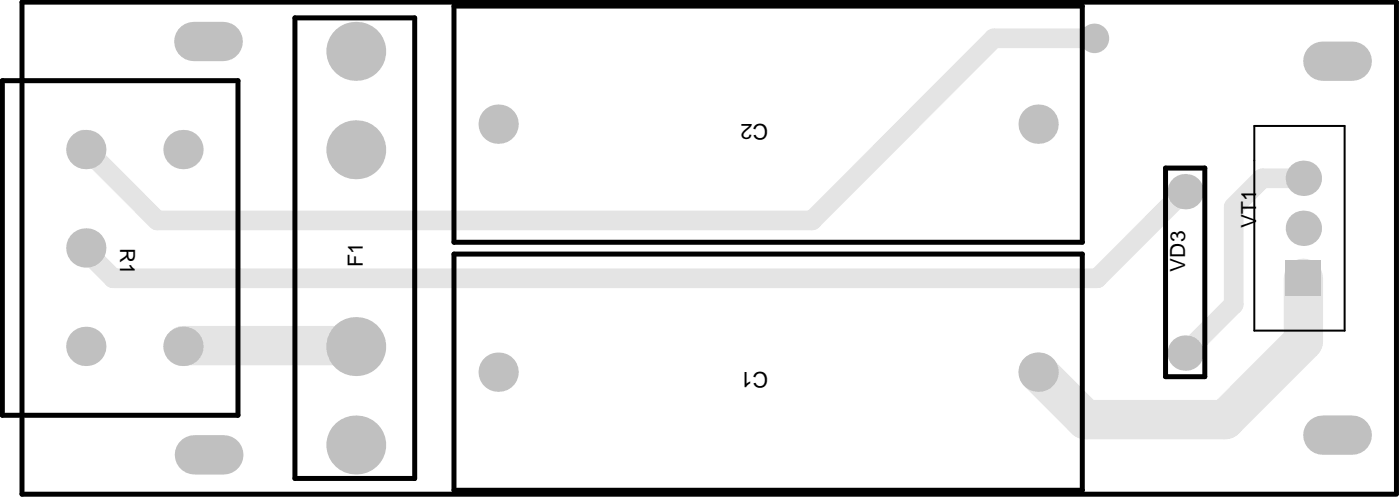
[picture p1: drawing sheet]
<svg xmlns="http://www.w3.org/2000/svg" width="237mm" height="84mm" viewBox="0 0 237 84" stroke-linecap="round" stroke-linejoin="round" font-family="sans-serif">
<defs><g id="words">
<g font-size="3.7">
<text x="130.3" y="21" transform="rotate(-180 130.3 21)">C2</text>
<text x="130.3" y="63" transform="rotate(-180 130.3 63)">C1</text>
</g>
<g font-size="3.5">
<text x="20.4" y="42" transform="rotate(90 20.4 42)">R1</text>
<text x="213" y="38.7" transform="rotate(-90 213 38.7)">VT1</text>
<text x="61.5" y="45.3" transform="rotate(-90 61.5 45.3)">F1</text>
<text x="201" y="46.1" transform="rotate(-90 201 46.1)">VD3</text>
</g>
</g></defs>
<path d="M236.8 .4h-233.1v83.3h233.1M236.8 .4v83.1" fill="none" stroke="#000" stroke-width=".85"/>
<path d="M185.6 6.5h-17.1l-30.8 30.8h-111.1l-11.9-12M14.1 23.6v2.1M200.7 32.5l-14.6 14.6h-166.9l-4.8-4.7M221 30.2h-6.9l-4.9 4.9v16.4l-8.2 8.3" fill="none" stroke="#e4e4e4" stroke-width="3.3"/>
<path d="M60.2 58.5h-29l-.2 .1M221 47.1v10.6l-13.2 13.3h-23.7l-8.1-8" fill="none" stroke="#e4e4e4" stroke-width="6.7"/>
<g fill="#c0c0c0">
<circle cx="226.8" cy="73.7" r="3"/>
<circle cx="226.8" cy="10.4" r="3"/>
<circle cx="35.4" cy="7" r="3"/>
<circle cx="35.4" cy="77" r="3"/>
<circle cx="185.6" cy="6.5" r="2.5"/>
<circle cx="84.5" cy="21" r="3.3"/>
<circle cx="84.5" cy="63" r="3.3"/>
<circle cx="176" cy="63" r="3.3"/>
<circle cx="201" cy="32.5" r="3"/>
<circle cx="201" cy="59.8" r="3"/>
<circle cx="176" cy="21" r="3.3"/>
</g>
<path d="M32.9 7h5M33 77h5" fill="none" stroke="#c0c0c0" stroke-width="6.7"/>
<g fill="#c0c0c0">
<circle cx="31" cy="58.6" r="3.3"/>
<circle cx="31" cy="25.3" r="3.3"/>
<circle cx="14.6" cy="25.3" r="3.3"/>
<circle cx="14.6" cy="58.6" r="3.3"/>
<circle cx="14.6" cy="42" r="3.3"/>
<circle cx="60.3" cy="8.7" r="5"/>
<circle cx="60.3" cy="58.7" r="5"/>
<circle cx="60.3" cy="75.3" r="5"/>
<circle cx="60.3" cy="25.4" r="5"/>
</g>
<path d="M224.3 10.4h5M224.3 73.7h5" fill="none" stroke="#c0c0c0" stroke-width="6.7"/>
<g fill="#c0c0c0">
<circle cx="221" cy="30.2" r="3"/>
<circle cx="221" cy="38.7" r="3"/>
</g>
<path d="M218 44.1h6v6h-6z" fill-rule="evenodd" fill="#c0c0c0"/>
<path d="M.4 13.7h40v56.6h-40zM50 3h20.3v78h-20.3zM77 1h106.5v40h-106.5zM197.7 28.5h6.6v35.3h-6.6zM77 43h106.5v40h-106.5z" fill="none" stroke="#000" stroke-width=".85"/>
<path d="M212.7 21.3h15.3v34.7h-15.3z" fill="none" stroke="#000" stroke-width=".33"/>
<use href="#words"/>
</svg>
